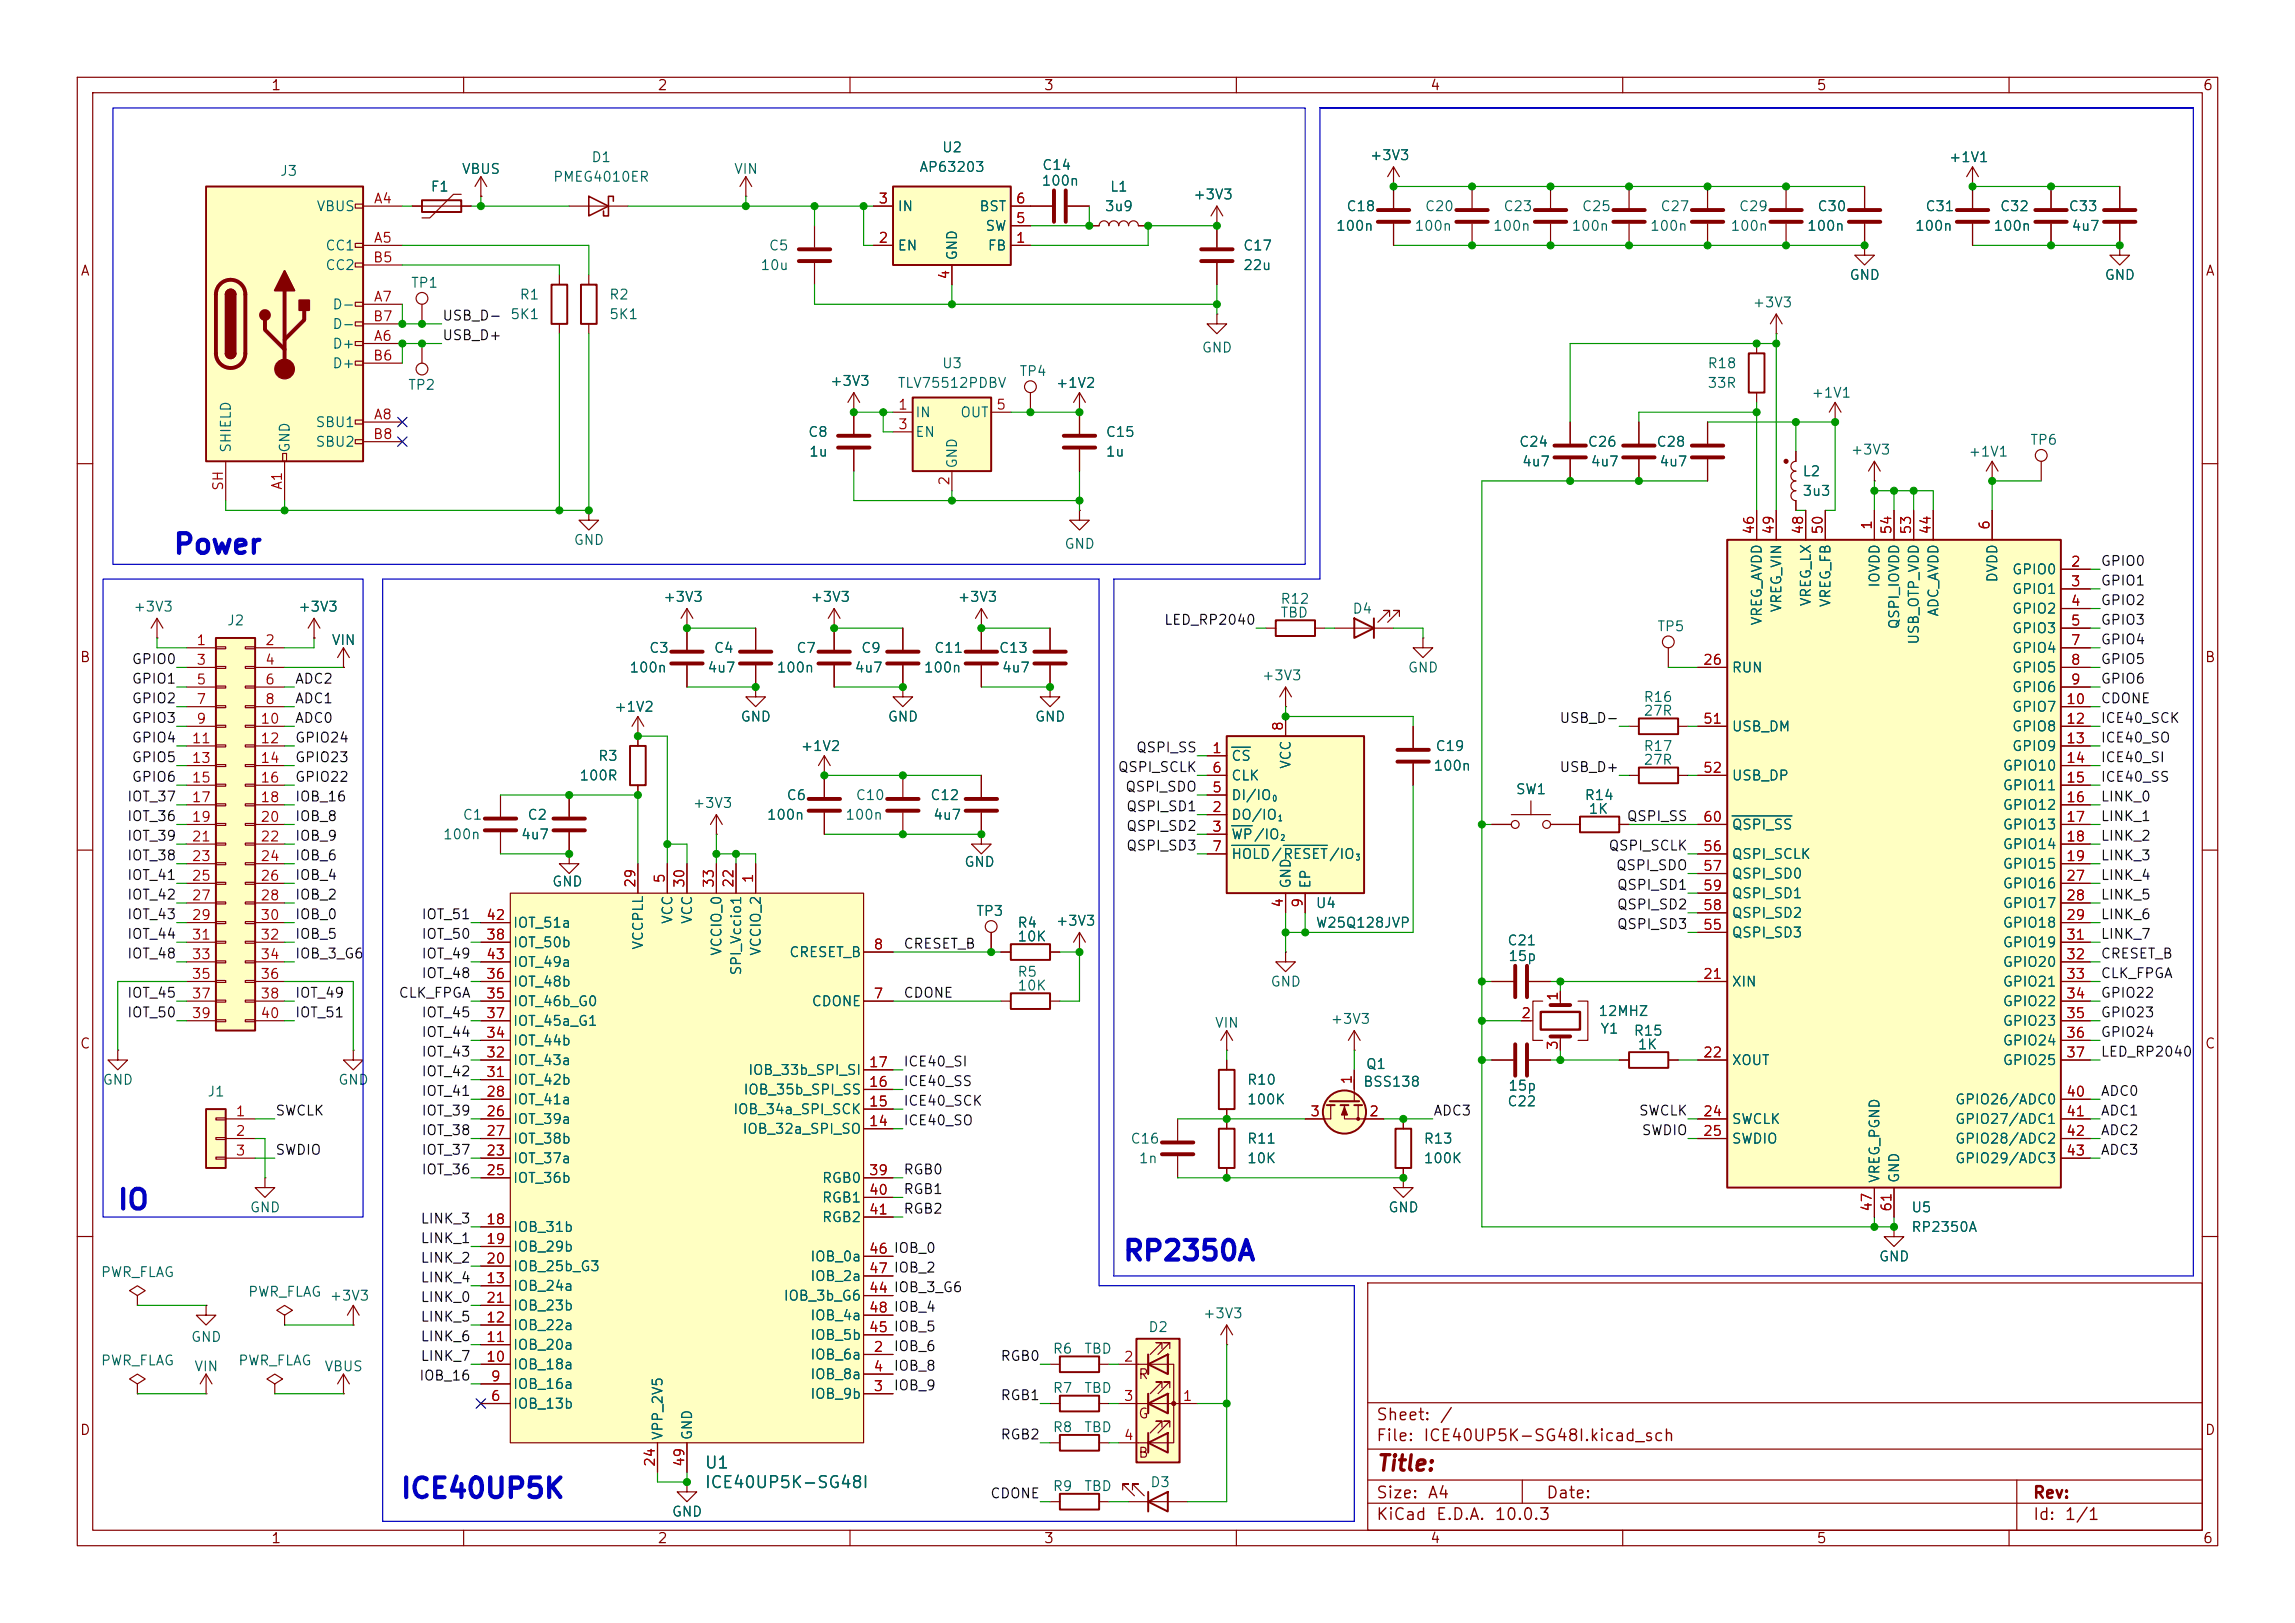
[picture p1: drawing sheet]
<svg xmlns="http://www.w3.org/2000/svg" width="297mm" height="210mm" viewBox="0 0 297 210" stroke-linecap="round" stroke-linejoin="round" font-family="sans-serif">
<defs><g id="words">
<g font-size="2.5" fill="#0000c2">
<text x="22.3" y="72.3">Power</text>
<text x="15.1" y="157.1">IO</text>
<text x="145.2" y="163.7">RP2350A</text>
<text x="51.7" y="194.5">ICE40UP5K</text>
</g>
<text font-size="2" fill="#840000" x="178" y="190.8">Title:</text>
<g font-size="1.5" fill="#840000">
<text x="178" y="184.2">Sheet:</text>
<text x="186.2" y="184.2">/</text>
<text x="178" y="186.9">File:</text>
<text x="184.1" y="186.9">ICE40UP5K-SG48I.kicad_sch</text>
<text x="178" y="197.1">KiCad</text>
<text x="178" y="194.3">Size:</text>
<text x="184.7" y="194.3">A4</text>
<text x="185.7" y="197.1">E.D.A.</text>
<text x="193.3" y="197.1">10.0.3</text>
<text x="200" y="194.3">Date:</text>
<text x="263" y="194.3">Rev:</text>
<text x="263" y="197.1">Id:</text>
<text x="267.1" y="197.1">1/1</text>
</g>
<g font-size="1.5" fill="#006464">
<text x="91.1" y="190.4">U1</text>
<text x="91.1" y="192.9">ICE40UP5K-SG48I</text>
</g>
<g font-size="1.3" fill="#840000">
<text x="35" y="12">1</text>
<text x="85" y="12">2</text>
<text x="135" y="12">3</text>
<text x="185" y="12">4</text>
<text x="235" y="12">5</text>
<text x="285" y="12">6</text>
<text x="10.3" y="36">A</text>
<text x="285.3" y="36">A</text>
<text x="10.3" y="86">B</text>
<text x="285.3" y="86">B</text>
<text x="10.3" y="136">C</text>
<text x="285.3" y="136">C</text>
<text x="147.2" y="178.8">R</text>
<text x="10.3" y="186">D</text>
<text x="147.2" y="183.9">G</text>
<text x="285.3" y="186">D</text>
<text x="147.2" y="188.9">B</text>
<text x="35" y="200">1</text>
<text x="85" y="200">2</text>
<text x="135" y="200">3</text>
<text x="185" y="200">4</text>
<text x="235" y="200">5</text>
<text x="285" y="200">6</text>
</g>
<g font-size="1.3" fill="#006464">
<text x="36.1" y="23.1">J3</text>
<text x="59.7" y="22.8">VBUS</text>
<text x="71.5" y="23.8">PMEG4010ER</text>
<text x="76.4" y="21.3">D1</text>
<text x="94.9" y="22.8">VIN</text>
<text x="118.9" y="22.6">AP63203</text>
<text x="121.8" y="20">U2</text>
<text x="134.8" y="22.3">C14</text>
<text x="177.2" y="21">+3V3</text>
<text x="252.1" y="21.3">+1V1</text>
<text x="40.9" y="27.6">VBUS</text>
<text x="55.6" y="25.1">F1</text>
<text x="116.1" y="27.6">IN</text>
<text x="126.7" y="27.6">BST</text>
<text x="134.7" y="24.3">100n</text>
<text x="142.9" y="27.6">3u9</text>
<text x="143.6" y="25.1">L1</text>
<text x="154.3" y="26.1">+3V3</text>
<text x="174.2" y="27.6">C18</text>
<text x="184.3" y="27.6">C20</text>
<text x="194.5" y="27.6">C23</text>
<text x="204.6" y="27.6">C25</text>
<text x="214.8" y="27.6">C27</text>
<text x="225" y="27.6">C29</text>
<text x="235.1" y="27.6">C30</text>
<text x="249.1" y="27.6">C31</text>
<text x="258.7" y="27.6">C32</text>
<text x="267.6" y="27.6">C33</text>
<text x="42" y="32.7">CC1</text>
<text x="42" y="35.3">CC2</text>
<text x="98.3" y="35.3">10u</text>
<text x="99.4" y="32.7">C5</text>
<text x="116.1" y="32.7">EN</text>
<text x="124.2" y="33.8" transform="rotate(-90 124.2 33.8)">GND</text>
<text x="127.4" y="30.2">SW</text>
<text x="127.7" y="32.7">FB</text>
<text x="160.8" y="32.7">C17</text>
<text x="160.8" y="35.3">22u</text>
<text x="172.8" y="30.2">100n</text>
<text x="183" y="30.2">100n</text>
<text x="193.1" y="30.2">100n</text>
<text x="203.3" y="30.2">100n</text>
<text x="213.4" y="30.2">100n</text>
<text x="223.9" y="30.2">100n</text>
<text x="233.8" y="30.2">100n</text>
<text x="247.7" y="30.2">100n</text>
<text x="257.9" y="30.2">100n</text>
<text x="268" y="30.2">4u7</text>
<text x="42.9" y="40.3">D-</text>
<text x="53.1" y="37.5">TP1</text>
<text x="65.9" y="41.6">5K1</text>
<text x="67.2" y="39.1">R1</text>
<text x="78.7" y="39.1">R2</text>
<text x="78.7" y="41.6">5K1</text>
<text x="226.7" y="40.1">+3V3</text>
<text x="239.3" y="36.5">GND</text>
<text x="272.3" y="36.5">GND</text>
<text x="42.9" y="45.4">D+</text>
<text x="42.9" y="48">D+</text>
<text x="42.9" y="42.9">D-</text>
<text x="121.8" y="48">U3</text>
<text x="155.4" y="45.9">GND</text>
<text x="220.9" y="48">R18</text>
<text x="52.7" y="50.8">TP2</text>
<text x="107.3" y="50.2">+3V3</text>
<text x="116.1" y="50.5">TLV75512PDBV</text>
<text x="131.8" y="49">TP4</text>
<text x="136.6" y="50.5">+1V2</text>
<text x="220.9" y="50.5">33R</text>
<text x="234.3" y="51.8">+1V1</text>
<text x="30.2" y="58.7" transform="rotate(-90 30.2 58.7)">SHIELD</text>
<text x="37.8" y="58.7" transform="rotate(-90 37.8 58.7)">GND</text>
<text x="40.8" y="55.6">SBU1</text>
<text x="40.8" y="58.1">SBU2</text>
<text x="104.5" y="56.9">C8</text>
<text x="104.6" y="59.4">1u</text>
<text x="118.4" y="54.3">IN</text>
<text x="118.4" y="56.9">EN</text>
<text x="124.2" y="54.3">OUT</text>
<text x="143" y="59.4">1u</text>
<text x="143" y="56.9">C15</text>
<text x="196.5" y="58.1">C24</text>
<text x="205.4" y="58.1">C26</text>
<text x="214.3" y="58.1">C28</text>
<text x="239.4" y="59.1">+3V3</text>
<text x="254.7" y="59.4">+1V1</text>
<text x="262.6" y="57.9">TP6</text>
<text x="124.2" y="60.7" transform="rotate(-90 124.2 60.7)">GND</text>
<text x="196.9" y="60.7">4u7</text>
<text x="205.8" y="60.7">4u7</text>
<text x="214.7" y="60.7">4u7</text>
<text x="233.2" y="61.9">L2</text>
<text x="233.2" y="64.5">3u3</text>
<text x="74.2" y="70.8">GND</text>
<text x="137.7" y="71.3">GND</text>
<text x="243.5" y="76.1" transform="rotate(-90 243.5 76.1)">IOVDD</text>
<text x="258.8" y="75.5" transform="rotate(-90 258.8 75.5)">DVDD</text>
<text x="260.3" y="74.6">GPIO0</text>
<text x="260.3" y="77.2">GPIO1</text>
<text x="17.2" y="79.5">+3V3</text>
<text x="29.3" y="81.2">J2</text>
<text x="38.5" y="79.5">+3V3</text>
<text x="42.8" y="83.8">VIN</text>
<text x="85.8" y="78.2">+3V3</text>
<text x="104.8" y="78.2">+3V3</text>
<text x="123.9" y="78.2">+3V3</text>
<text x="165.6" y="78.4">R12</text>
<text x="165.6" y="80.2">TBD</text>
<text x="174.9" y="79.7">D4</text>
<text x="214.4" y="82">TP5</text>
<text x="228.3" y="81" transform="rotate(-90 228.3 81)">VREG_AVDD</text>
<text x="230.8" y="79.3" transform="rotate(-90 230.8 79.3)">VREG_VIN</text>
<text x="234.7" y="78.5" transform="rotate(-90 234.7 78.5)">VREG_LX</text>
<text x="237.2" y="78.7" transform="rotate(-90 237.2 78.7)">VREG_FB</text>
<text x="246.1" y="81.5" transform="rotate(-90 246.1 81.5)">QSPI_IOVDD</text>
<text x="248.6" y="83.5" transform="rotate(-90 248.6 83.5)">USB_OTP_VDD</text>
<text x="251.2" y="79.9" transform="rotate(-90 251.2 79.9)">ADC_AVDD</text>
<text x="260.3" y="79.7">GPIO2</text>
<text x="260.3" y="82.3">GPIO3</text>
<text x="81.4" y="87.3">100n</text>
<text x="83.9" y="84.8">C3</text>
<text x="91.5" y="87.3">4u7</text>
<text x="92.3" y="84.8">C4</text>
<text x="100.4" y="87.3">100n</text>
<text x="103" y="84.8">C7</text>
<text x="110.5" y="87.3">4u7</text>
<text x="111.4" y="84.8">C9</text>
<text x="119.5" y="87.3">100n</text>
<text x="120.8" y="84.8">C11</text>
<text x="129.2" y="84.8">C13</text>
<text x="129.6" y="87.3">4u7</text>
<text x="163.2" y="88.3">+3V3</text>
<text x="182.1" y="87.3">GND</text>
<text x="224" y="87.3">RUN</text>
<text x="260.3" y="84.8">GPIO4</text>
<text x="260.3" y="87.3">GPIO5</text>
<text x="260.3" y="89.9">GPIO6</text>
<text x="79.4" y="92.4">+1V2</text>
<text x="95.8" y="93.7">GND</text>
<text x="114.8" y="93.7">GND</text>
<text x="133.9" y="93.7">GND</text>
<text x="212.6" y="91.1">R16</text>
<text x="212.6" y="92.9">27R</text>
<text x="224" y="95">USB_DM</text>
<text x="260.3" y="92.4">GPIO7</text>
<text x="260.3" y="95">GPIO8</text>
<text x="74.9" y="101.3">100R</text>
<text x="77.3" y="98.8">R3</text>
<text x="103.5" y="97.5">+1V2</text>
<text x="159.3" y="98.8">CS</text>
<text x="159.3" y="101.3">CLK</text>
<text x="167.3" y="99.6" transform="rotate(-90 167.3 99.6)">VCC</text>
<text x="185.4" y="100">100n</text>
<text x="185.7" y="97.5">C19</text>
<text x="212.6" y="97.5">R17</text>
<text x="212.6" y="99.3">27R</text>
<text x="224" y="101.3">USB_DP</text>
<text x="259.1" y="100">GPIO10</text>
<text x="260.3" y="97.5">GPIO9</text>
<text x="59.8" y="106.4">C1</text>
<text x="68.2" y="106.4">C2</text>
<text x="89.6" y="104.9">+3V3</text>
<text x="99.1" y="106.4">100n</text>
<text x="101.7" y="103.8">C6</text>
<text x="109.3" y="106.4">100n</text>
<text x="110.7" y="103.8">C10</text>
<text x="120.3" y="103.8">C12</text>
<text x="120.7" y="106.4">4u7</text>
<text x="159.3" y="106.4">DO/IO</text>
<text x="159.3" y="103.8">DI/IO</text>
<text x="196.1" y="103.1">SW1</text>
<text x="205" y="103.8">R14</text>
<text x="205.5" y="105.6">1K</text>
<text x="224" y="107.7">QSPI_SS</text>
<text x="259.1" y="102.6">GPIO11</text>
<text x="259.1" y="105.1">GPIO12</text>
<text x="259.1" y="107.7">GPIO13</text>
<text x="57.2" y="108.9">100n</text>
<text x="67.3" y="108.9">4u7</text>
<text x="124.7" y="112.5">GND</text>
<text x="159.3" y="108.9">WP/IO</text>
<text x="159.3" y="111.5">HOLD/RESET/IO</text>
<text x="224" y="111.5">QSPI_SCLK</text>
<text x="259.1" y="110.2">GPIO14</text>
<text x="259.1" y="112.7">GPIO15</text>
<text x="71.4" y="115">GND</text>
<text x="87.3" y="119.7" transform="rotate(-90 87.3 119.7)">VCC</text>
<text x="89.9" y="119.7" transform="rotate(-90 89.9 119.7)">VCC</text>
<text x="126.2" y="118.8">TP3</text>
<text x="167.3" y="115.1" transform="rotate(-90 167.3 115.1)">GND</text>
<text x="169.9" y="115.1" transform="rotate(-90 169.9 115.1)">EP</text>
<text x="170.2" y="117.8">U4</text>
<text x="224" y="114">QSPI_SD0</text>
<text x="224" y="119.1">QSPI_SD2</text>
<text x="224" y="116.5">QSPI_SD1</text>
<text x="259.1" y="115.3">GPIO16</text>
<text x="259.1" y="117.8">GPIO17</text>
<text x="66.3" y="122.9">IOT_50b</text>
<text x="66.3" y="120.4">IOT_51a</text>
<text x="66.3" y="125.4">IOT_49a</text>
<text x="83.5" y="123" transform="rotate(-90 83.5 123)">VCCPLL</text>
<text x="93.7" y="123.8" transform="rotate(-90 93.7 123.8)">VCCIO_0</text>
<text x="98.8" y="123.8" transform="rotate(-90 98.8 123.8)">VCCIO_2</text>
<text x="102.1" y="124.2">CRESET_B</text>
<text x="131.6" y="120.4">R4</text>
<text x="131.6" y="122.1">10K</text>
<text x="136.6" y="120.1">+3V3</text>
<text x="170.2" y="120.4">W25Q128JVP</text>
<text x="195" y="122.6">C21</text>
<text x="195.1" y="124.7">15p</text>
<text x="224" y="121.6">QSPI_SD3</text>
<text x="259.1" y="120.4">GPIO18</text>
<text x="259.1" y="122.9">GPIO19</text>
<text x="259.1" y="125.4">GPIO20</text>
<text x="66.3" y="130.5">IOT_46b_G0</text>
<text x="66.3" y="128">IOT_48b</text>
<text x="96.2" y="126.3" transform="rotate(-90 96.2 126.3)">SPI_Vccio1</text>
<text x="105" y="130.5">CDONE</text>
<text x="131.6" y="126.7">R5</text>
<text x="131.6" y="128.5">10K</text>
<text x="164.3" y="128">GND</text>
<text x="206.8" y="131.8">12MHZ</text>
<text x="224" y="128">XIN</text>
<text x="259.1" y="128">GPIO21</text>
<text x="259.1" y="130.5">GPIO22</text>
<text x="66.3" y="135.6">IOT_44b</text>
<text x="66.3" y="133.1">IOT_45a_G1</text>
<text x="157.1" y="133.3">VIN</text>
<text x="172.1" y="132.8">+3V3</text>
<text x="207" y="134.1">Y1</text>
<text x="211.3" y="134.3">R15</text>
<text x="211.8" y="136.1">1K</text>
<text x="259.1" y="133.1">GPIO23</text>
<text x="259.1" y="135.6">GPIO24</text>
<text x="13.2" y="140.7">GND</text>
<text x="26.7" y="142.2">J1</text>
<text x="43.7" y="140.7">GND</text>
<text x="66.3" y="143.2">IOT_41a</text>
<text x="66.3" y="140.7">IOT_42b</text>
<text x="66.3" y="138.1">IOT_43a</text>
<text x="96.1" y="141.9">IOB_35b_SPI_SS</text>
<text x="96.7" y="139.4">IOB_33b_SPI_SI</text>
<text x="161.3" y="143.2">100K</text>
<text x="161.3" y="140.7">R10</text>
<text x="176.3" y="140.9">BSS138</text>
<text x="176.7" y="138.6">Q1</text>
<text x="195" y="143.5">C22</text>
<text x="195.1" y="141.4">15p</text>
<text x="224" y="138.1">XOUT</text>
<text x="252.9" y="143.2">GPIO26/ADC0</text>
<text x="259.1" y="138.1">GPIO25</text>
<text x="66.3" y="145.8">IOT_39a</text>
<text x="66.3" y="148.3">IOT_38b</text>
<text x="94.8" y="144.5">IOB_34a_SPI_SCK</text>
<text x="96" y="147">IOB_32a_SPI_SO</text>
<text x="146.2" y="148.3">C16</text>
<text x="161.3" y="148.3">R11</text>
<text x="184.2" y="148.3">R13</text>
<text x="224" y="145.8">SWCLK</text>
<text x="224" y="148.3">SWDIO</text>
<text x="252.9" y="145.8">GPIO27/ADC1</text>
<text x="252.9" y="148.3">GPIO28/ADC2</text>
<text x="66.3" y="150.8">IOT_37a</text>
<text x="66.3" y="153.4">IOT_36b</text>
<text x="106.3" y="153.4">RGB0</text>
<text x="106.3" y="155.9">RGB1</text>
<text x="147.3" y="150.8">1n</text>
<text x="161.3" y="150.8">10K</text>
<text x="184.2" y="150.8">100K</text>
<text x="243.5" y="153.2" transform="rotate(-90 243.5 153.2)">VREG_PGND</text>
<text x="246.1" y="153.2" transform="rotate(-90 246.1 153.2)">GND</text>
<text x="252.9" y="150.8">GPIO29/ADC3</text>
<text x="32.3" y="157.2">GND</text>
<text x="66.3" y="159.7">IOB_31b</text>
<text x="106.3" y="158.5">RGB2</text>
<text x="179.6" y="157.2">GND</text>
<text x="247.3" y="157.2">U5</text>
<text x="247.3" y="159.7">RP2350A</text>
<text x="13" y="165.6">PWR_FLAG</text>
<text x="66.3" y="167.3">IOB_24a</text>
<text x="66.3" y="162.3">IOB_29b</text>
<text x="66.3" y="164.8">IOB_25b_G3</text>
<text x="104.8" y="163.5">IOB_0a</text>
<text x="104.8" y="166.1">IOB_2a</text>
<text x="243.1" y="163.5">GND</text>
<text x="24.6" y="173.9">GND</text>
<text x="32" y="168.1">PWR_FLAG</text>
<text x="42.6" y="168.6">+3V3</text>
<text x="66.3" y="172.4">IOB_22a</text>
<text x="66.3" y="169.9">IOB_23b</text>
<text x="101.3" y="168.6">IOB_3b_G6</text>
<text x="104.8" y="173.7">IOB_5b</text>
<text x="104.8" y="171.2">IOB_4a</text>
<text x="148.5" y="172.7">D2</text>
<text x="155.6" y="170.9">+3V3</text>
<text x="13" y="177">PWR_FLAG</text>
<text x="25.1" y="177.8">VIN</text>
<text x="30.7" y="177">PWR_FLAG</text>
<text x="41.9" y="177.8">VBUS</text>
<text x="66.3" y="177.5">IOB_18a</text>
<text x="66.3" y="175">IOB_20a</text>
<text x="104.8" y="176.2">IOB_6a</text>
<text x="104.8" y="178.8">IOB_8a</text>
<text x="136.2" y="175.5">R6</text>
<text x="140.2" y="175.5">TBD</text>
<text x="66.3" y="182.6">IOB_13b</text>
<text x="66.3" y="180">IOB_16a</text>
<text x="104.8" y="181.3">IOB_9b</text>
<text x="136.2" y="180.5">R7</text>
<text x="136.2" y="185.6">R8</text>
<text x="140.2" y="180.5">TBD</text>
<text x="140.2" y="185.6">TBD</text>
<text x="86.1" y="186.4" transform="rotate(-90 86.1 186.4)">VPP_2V5</text>
<text x="89.9" y="186.4" transform="rotate(-90 89.9 186.4)">GND</text>
<text x="86.9" y="196.6">GND</text>
<text x="136.2" y="193.2">R9</text>
<text x="140.2" y="193.2">TBD</text>
<text x="148.8" y="192.7">D3</text>
</g>
<g font-size="1.3" fill="#a90000">
<text x="48.3" y="26.6">A4</text>
<text x="113.6" y="26.6">3</text>
<text x="131.4" y="29.2">5</text>
<text x="131.4" y="26.6">6</text>
<text x="48.2" y="34.3">B5</text>
<text x="48.3" y="31.7">A5</text>
<text x="113.6" y="31.7">2</text>
<text x="131.4" y="31.7">1</text>
<text x="48.2" y="41.9">B7</text>
<text x="48.3" y="39.3">A7</text>
<text x="123.2" y="36.3" transform="rotate(-90 123.2 36.3)">4</text>
<text x="48.2" y="47">B6</text>
<text x="48.3" y="44.4">A6</text>
<text x="116.1" y="53.3">1</text>
<text x="128.8" y="53.3">5</text>
<text x="48.2" y="57.1">B8</text>
<text x="48.3" y="54.6">A8</text>
<text x="116.1" y="55.9">3</text>
<text x="29.2" y="63.6" transform="rotate(-90 29.2 63.6)">SH</text>
<text x="36.8" y="63.5" transform="rotate(-90 36.8 63.5)">A1</text>
<text x="123.2" y="62.9" transform="rotate(-90 123.2 62.9)">2</text>
<text x="227.3" y="69.3" transform="rotate(-90 227.3 69.3)">46</text>
<text x="229.8" y="69.3" transform="rotate(-90 229.8 69.3)">49</text>
<text x="233.7" y="69.3" transform="rotate(-90 233.7 69.3)">48</text>
<text x="236.2" y="69.3" transform="rotate(-90 236.2 69.3)">50</text>
<text x="242.5" y="68.7" transform="rotate(-90 242.5 68.7)">1</text>
<text x="245.1" y="69.3" transform="rotate(-90 245.1 69.3)">54</text>
<text x="247.6" y="69.3" transform="rotate(-90 247.6 69.3)">53</text>
<text x="250.2" y="69.3" transform="rotate(-90 250.2 69.3)">44</text>
<text x="257.8" y="68.7" transform="rotate(-90 257.8 68.7)">6</text>
<text x="267.9" y="73.6">2</text>
<text x="267.9" y="76.2">3</text>
<text x="25.3" y="83.8">1</text>
<text x="34.2" y="83.8">2</text>
<text x="267.9" y="78.7">4</text>
<text x="267.9" y="81.3">5</text>
<text x="267.9" y="83.8">7</text>
<text x="25.3" y="86.3">3</text>
<text x="25.3" y="88.9">5</text>
<text x="34.2" y="86.3">4</text>
<text x="34.2" y="88.9">6</text>
<text x="220.3" y="86.3">26</text>
<text x="267.9" y="86.3">8</text>
<text x="267.9" y="88.9">9</text>
<text x="25.3" y="91.4">7</text>
<text x="25.3" y="94">9</text>
<text x="33.6" y="94">10</text>
<text x="34.2" y="91.4">8</text>
<text x="166.3" y="94.7" transform="rotate(-90 166.3 94.7)">8</text>
<text x="220.3" y="94">51</text>
<text x="267.3" y="91.4">10</text>
<text x="267.3" y="94">12</text>
<text x="24.7" y="96.5">11</text>
<text x="24.7" y="99">13</text>
<text x="24.7" y="101.6">15</text>
<text x="33.6" y="96.5">12</text>
<text x="33.6" y="99">14</text>
<text x="33.6" y="101.6">16</text>
<text x="156.8" y="97.8">1</text>
<text x="156.8" y="100.3">6</text>
<text x="220.3" y="100.3">52</text>
<text x="267.3" y="96.5">13</text>
<text x="267.3" y="99">14</text>
<text x="267.3" y="101.6">15</text>
<text x="24.7" y="104.1">17</text>
<text x="24.7" y="106.7">19</text>
<text x="33.6" y="104.1">18</text>
<text x="33.6" y="106.7">20</text>
<text x="156.8" y="105.4">2</text>
<text x="156.8" y="107.9">3</text>
<text x="156.8" y="102.8">5</text>
<text x="220.3" y="106.7">60</text>
<text x="267.3" y="104.1">16</text>
<text x="267.3" y="106.7">17</text>
<text x="24.7" y="109.2">21</text>
<text x="24.7" y="111.7">23</text>
<text x="33.6" y="109.2">22</text>
<text x="33.6" y="111.7">24</text>
<text x="156.8" y="110.5">7</text>
<text x="220.3" y="110.5">56</text>
<text x="220.3" y="113">57</text>
<text x="267.3" y="109.2">18</text>
<text x="267.3" y="111.7">19</text>
<text x="24.7" y="114.3">25</text>
<text x="24.7" y="116.8">27</text>
<text x="24.7" y="119.4">29</text>
<text x="33.6" y="114.3">26</text>
<text x="33.6" y="116.8">28</text>
<text x="33.6" y="119.4">30</text>
<text x="62.8" y="119.4">42</text>
<text x="82.5" y="115" transform="rotate(-90 82.5 115)">29</text>
<text x="86.3" y="114.4" transform="rotate(-90 86.3 114.4)">5</text>
<text x="88.9" y="115" transform="rotate(-90 88.9 115)">30</text>
<text x="92.7" y="115" transform="rotate(-90 92.7 115)">33</text>
<text x="95.2" y="115" transform="rotate(-90 95.2 115)">22</text>
<text x="97.8" y="114.4" transform="rotate(-90 97.8 114.4)">1</text>
<text x="166.3" y="117.5" transform="rotate(-90 166.3 117.5)">4</text>
<text x="168.9" y="117.5" transform="rotate(-90 168.9 117.5)">9</text>
<text x="220.3" y="118.1">58</text>
<text x="220.3" y="115.5">59</text>
<text x="267.3" y="114.3">27</text>
<text x="267.3" y="116.8">28</text>
<text x="267.3" y="119.4">29</text>
<text x="24.7" y="121.9">31</text>
<text x="24.7" y="124.4">33</text>
<text x="33.6" y="121.9">32</text>
<text x="33.6" y="124.4">34</text>
<text x="62.8" y="121.9">38</text>
<text x="62.8" y="124.4">43</text>
<text x="113" y="123.2">8</text>
<text x="220.3" y="120.6">55</text>
<text x="267.3" y="121.9">31</text>
<text x="267.3" y="124.4">32</text>
<text x="24.7" y="127">35</text>
<text x="24.7" y="129.5">37</text>
<text x="33.6" y="127">36</text>
<text x="33.6" y="129.5">38</text>
<text x="62.8" y="129.5">35</text>
<text x="62.8" y="127">36</text>
<text x="113" y="129.5">7</text>
<text x="201.9" y="129.6" transform="rotate(-90 201.9 129.6)">1</text>
<text x="220.3" y="127">21</text>
<text x="267.3" y="127">33</text>
<text x="267.3" y="129.5">34</text>
<text x="24.7" y="132.1">39</text>
<text x="33.6" y="132.1">40</text>
<text x="62.8" y="137.1">32</text>
<text x="62.8" y="134.6">34</text>
<text x="62.8" y="132.1">37</text>
<text x="196.8" y="132.1">2</text>
<text x="201.9" y="136" transform="rotate(-90 201.9 136)">3</text>
<text x="220.3" y="137.1">22</text>
<text x="267.3" y="132.1">35</text>
<text x="267.3" y="134.6">36</text>
<text x="267.3" y="137.1">37</text>
<text x="62.8" y="142.2">28</text>
<text x="62.8" y="139.7">31</text>
<text x="112.4" y="143.5">15</text>
<text x="112.4" y="140.9">16</text>
<text x="112.4" y="138.4">17</text>
<text x="175.2" y="140.4" transform="rotate(-90 175.2 140.4)">1</text>
<text x="267.3" y="142.2">40</text>
<text x="30.4" y="144.8">1</text>
<text x="30.4" y="147.3">2</text>
<text x="30.4" y="149.8">3</text>
<text x="62.8" y="149.8">23</text>
<text x="62.8" y="144.8">26</text>
<text x="62.8" y="147.3">27</text>
<text x="112.4" y="146">14</text>
<text x="169.5" y="144.8">3</text>
<text x="177.1" y="144.8">2</text>
<text x="220.3" y="144.8">24</text>
<text x="220.3" y="147.3">25</text>
<text x="267.3" y="144.8">41</text>
<text x="267.3" y="147.3">42</text>
<text x="267.3" y="149.8">43</text>
<text x="62.8" y="152.4">25</text>
<text x="112.4" y="152.4">39</text>
<text x="112.4" y="154.9">40</text>
<text x="62.8" y="158.7">18</text>
<text x="62.8" y="161.3">19</text>
<text x="112.4" y="157.5">41</text>
<text x="242.5" y="156.9" transform="rotate(-90 242.5 156.9)">47</text>
<text x="245.1" y="156.9" transform="rotate(-90 245.1 156.9)">61</text>
<text x="62.8" y="166.3">13</text>
<text x="62.8" y="163.8">20</text>
<text x="112.4" y="167.6">44 IOB_3_G6</text>
<text x="112.4" y="162.5">46 IOB_0</text>
<text x="112.4" y="165.1">47 IOB_2</text>
<text x="112.4" y="167.6">44</text>
<text x="112.4" y="162.5">46</text>
<text x="112.4" y="165.1">47</text>
<text x="62.8" y="174">11</text>
<text x="62.8" y="171.4">12</text>
<text x="62.8" y="168.9">21</text>
<text x="112.4" y="172.7">45 IOB_5</text>
<text x="112.4" y="170.2">48 IOB_4</text>
<text x="112.4" y="172.7">45</text>
<text x="112.4" y="170.2">48</text>
<text x="62.8" y="176.5">10</text>
<text x="63.4" y="179">9</text>
<text x="113" y="175.2">2</text>
<text x="113" y="177.8">4</text>
<text x="145.3" y="176.5">2</text>
<text x="63.4" y="181.6">6</text>
<text x="113" y="180.3">3</text>
<text x="145.3" y="181.6">3</text>
<text x="153" y="181.6">1</text>
<text x="85.1" y="189.9" transform="rotate(-90 85.1 189.9)">24</text>
<text x="88.9" y="189.9" transform="rotate(-90 88.9 189.9)">49</text>
<text x="145.3" y="186.7">4</text>
</g>
<g font-size="1.3" fill="#0f0f0f">
<text x="57.1" y="41.8">USB_D-</text>
<text x="57.1" y="44.3">USB_D+</text>
<text x="271.8" y="73.5">GPIO0</text>
<text x="271.8" y="76.1">GPIO1</text>
<text x="150.6" y="81.2">LED_RP2040</text>
<text x="271.8" y="81.2">GPIO3</text>
<text x="271.8" y="78.6">GPIO2</text>
<text x="271.8" y="83.7">GPIO4</text>
<text x="17" y="86.2">GPIO0</text>
<text x="17" y="88.8">GPIO1</text>
<text x="38.1" y="88.8">ADC2</text>
<text x="271.8" y="86.2">GPIO5</text>
<text x="271.8" y="88.8">GPIO6</text>
<text x="17" y="93.9">GPIO3</text>
<text x="17" y="91.3">GPIO2</text>
<text x="38.1" y="91.3">ADC1</text>
<text x="38.1" y="93.9">ADC0</text>
<text x="201.7" y="93.9">USB_D-</text>
<text x="271.8" y="93.9">ICE40_SCK</text>
<text x="271.8" y="91.3">CDONE</text>
<text x="17" y="98.9">GPIO5</text>
<text x="17" y="96.4">GPIO4</text>
<text x="17" y="101.5">GPIO6</text>
<text x="38.1" y="96.4">GPIO24</text>
<text x="38.1" y="98.9">GPIO23</text>
<text x="38.1" y="101.5">GPIO22</text>
<text x="144.6" y="100.2">QSPI_SCLK</text>
<text x="146.9" y="97.7">QSPI_SS</text>
<text x="201.7" y="100.2">USB_D+</text>
<text x="271.8" y="96.4">ICE40_SO</text>
<text x="271.8" y="101.5">ICE40_SS</text>
<text x="271.8" y="98.9">ICE40_SI</text>
<text x="16.4" y="104">IOT_37</text>
<text x="16.4" y="106.6">IOT_36</text>
<text x="38.1" y="106.6">IOB_8</text>
<text x="38.1" y="104">IOB_16</text>
<text x="145.5" y="102.7">QSPI_SDO</text>
<text x="145.7" y="107.8">QSPI_SD2</text>
<text x="145.7" y="105.3">QSPI_SD1</text>
<text x="210.4" y="106.6">QSPI_SS</text>
<text x="271.8" y="106.6">LINK_1</text>
<text x="271.8" y="104">LINK_0</text>
<text x="16.4" y="111.6">IOT_38</text>
<text x="16.4" y="109.1">IOT_39</text>
<text x="38.1" y="109.1">IOB_9</text>
<text x="38.1" y="111.6">IOB_6</text>
<text x="145.7" y="110.4">QSPI_SD3</text>
<text x="208.1" y="110.4">QSPI_SCLK</text>
<text x="209" y="112.9">QSPI_SDO</text>
<text x="271.8" y="109.1">LINK_2</text>
<text x="271.8" y="111.6">LINK_3</text>
<text x="16.4" y="119.3">IOT_43</text>
<text x="16.4" y="116.7">IOT_42</text>
<text x="16.4" y="114.2">IOT_41</text>
<text x="38.1" y="119.3">IOB_0</text>
<text x="38.1" y="116.7">IOB_2</text>
<text x="38.1" y="114.2">IOB_4</text>
<text x="54.5" y="119.3">IOT_51</text>
<text x="209.2" y="115.4">QSPI_SD1</text>
<text x="209.2" y="118">QSPI_SD2</text>
<text x="271.8" y="114.2">LINK_4</text>
<text x="271.8" y="116.7">LINK_5</text>
<text x="271.8" y="119.3">LINK_6</text>
<text x="16.4" y="121.8">IOT_44</text>
<text x="16.4" y="124.3">IOT_48</text>
<text x="38.1" y="121.8">IOB_5</text>
<text x="38.1" y="124.3">IOB_3_G6</text>
<text x="54.5" y="121.8">IOT_50</text>
<text x="54.5" y="124.3">IOT_49</text>
<text x="116.8" y="123.1">CRESET_B</text>
<text x="209.2" y="120.5">QSPI_SD3</text>
<text x="271.8" y="121.8">LINK_7</text>
<text x="271.8" y="124.3">CRESET_B</text>
<text x="16.4" y="132">IOT_50</text>
<text x="16.4" y="129.4">IOT_45</text>
<text x="38.1" y="129.4">IOT_49</text>
<text x="38.1" y="132">IOT_51</text>
<text x="51.5" y="129.4">CLK_FPGA</text>
<text x="54.5" y="126.9">IOT_48</text>
<text x="54.5" y="132">IOT_45</text>
<text x="116.8" y="129.4">CDONE</text>
<text x="271.8" y="129.4">GPIO22</text>
<text x="271.8" y="132">GPIO23</text>
<text x="271.8" y="126.9">CLK_FPGA</text>
<text x="54.5" y="137">IOT_43</text>
<text x="54.5" y="134.5">IOT_44</text>
<text x="271.8" y="137">LED_RP2040</text>
<text x="271.8" y="134.5">GPIO24</text>
<text x="54.5" y="139.6">IOT_42</text>
<text x="54.5" y="142.1">IOT_41</text>
<text x="116.8" y="140.8">ICE40_SS</text>
<text x="116.8" y="138.3">ICE40_SI</text>
<text x="116.8" y="143.4">ICE40_SCK</text>
<text x="271.8" y="142.1">ADC0</text>
<text x="35.6" y="149.7">SWDIO</text>
<text x="35.6" y="144.7">SWCLK</text>
<text x="54.5" y="144.7">IOT_39</text>
<text x="54.5" y="147.2">IOT_38</text>
<text x="54.5" y="149.7">IOT_37</text>
<text x="116.8" y="145.9">ICE40_SO</text>
<text x="185.4" y="144.7">ADC3</text>
<text x="212" y="144.7">SWCLK</text>
<text x="212.4" y="147.2">SWDIO</text>
<text x="271.8" y="149.7">ADC3</text>
<text x="271.8" y="144.7">ADC1</text>
<text x="271.8" y="147.2">ADC2</text>
<text x="54.5" y="152.3">IOT_36</text>
<text x="116.8" y="154.8">RGB1</text>
<text x="116.8" y="152.3">RGB0</text>
<text x="54.3" y="161.2">LINK_1</text>
<text x="54.3" y="158.6">LINK_3</text>
<text x="116.8" y="157.4">RGB2</text>
<text x="54.3" y="166.2">LINK_4</text>
<text x="54.3" y="163.7">LINK_2</text>
<text x="54.3" y="173.9">LINK_6</text>
<text x="54.3" y="168.8">LINK_0</text>
<text x="54.3" y="171.3">LINK_5</text>
<text x="54.2" y="178.9">IOB_16</text>
<text x="54.3" y="176.4">LINK_7</text>
<text x="115.6" y="177.7">IOB_8</text>
<text x="115.6" y="175.1">IOB_6</text>
<text x="129.4" y="176.4">RGB0</text>
<text x="115.6" y="180.2">IOB_9</text>
<text x="129.4" y="181.5">RGB1</text>
<text x="129.4" y="186.6">RGB2</text>
<text x="128.1" y="194.2">CDONE</text>
</g>
<g font-size=".8" fill="#006464">
<text x="164.6" y="103.9">0</text>
<text x="165.3" y="106.4">1</text>
<text x="165.7" y="109">2</text>
<text x="175.4" y="111.5">3</text>
</g>
</g></defs>
<g fill="none" stroke="#840000" stroke-width=".15">
<path d="M10 10h277v190h-277zM12 12h273v186h-273zM60 10v2M110 10v2M160 10v2M210 10v2M260 10v2M212.1 54.6v2.8M212.1 59.4v2.8M237.5 54.6h.1M237.5 52.1l-.8 1.2M237.5 52.1l.8 1.2"/>
<path d="M237.5 52.1v2.5M10 60h2M179.8 79.8v-.8h-.7h.7l-1.5 1.5M181.1 79.8v-.8h-.8h.8l-1.5 1.5M285 60h2M172.7 81.3h7.6M182.9 94v2.8M182.9 98.8v2.8M184.1 82.6v1.2h1.3l-1.3 1.3-1.2-1.3h1.2M184.1 82.6h.1M210.8 94h1.3M217.2 94h1.2"/>
<path d="M10 110h2M203.2 106.7h1.3M209.5 106.7h1.3M210.8 100.3h1.3M217.2 100.3h1.2M285 110h2M34.3 152.4v1.3h1.3l-1.3 1.2-1.3-1.2h1.3M34.3 152.4h.1M10 160h2M17.8 179.1l1-.7-1-.6-1 .6 1 .7v1.2M44.4 177.8l-.7 1.3M44.4 177.8l.8 1.3"/>
<path d="M44.4 177.8v2.5M177 166h108v32h-108zM285 160h2M17.8 180.3h.1M44.4 180.3h.1M60 198v2M110 198v2M160 198v2M177 194.5h108M177 191.5h108M177 187.5h108M177 181.5h108"/>
<path d="M197 191.5v3M210 198v2M260 198v2M261 191.5v6.5"/>
</g>
<path d="M175.3 80l2.5 1.3-2.5 1.3zM177.8 80v2.6M212.1 93h5.1v2h-5.1zM212.1 99.3h5.1v2h-5.1zM204.5 105.7h5v2h-5z" fill="none" stroke="#840000" stroke-width=".25"/>
<path d="M210.1 57.7h4M210.1 59.2h4M180.8 97h4.1M180.8 98.6h4.1" fill="none" stroke="#840000" stroke-width=".51"/>
<path d="M223.5 69.9h43.2v83.8h-43.2z" fill="#ffffc2"/>
<path d="M223.5 69.9h43.2v83.8h-43.2zM81.5 96.5h2.1v5.1h-2.1zM210.8 136.1h5.1v2.1h-5.1zM180.6 146.1h2v5h-2z" fill="none" stroke="#840000" stroke-width=".25"/>
<g fill="none" stroke="#840000" stroke-width=".15">
<path d="M180.3 24.1h.1M180.3 21.6v5.3M180.3 29v2.8M180.3 21.6l-.7 1.3M180.3 21.6l.8 1.3M190.5 24.1v2.8M190.5 29v2.8M200.7 24.1v2.8M200.7 29v2.8M210.8 24.1v2.8M210.8 29v2.8M221 24.1v2.8"/>
<path d="M221 29v2.8M231.1 24.1v2.8M231.1 29v2.8M241.3 31.8v1.2h1.3l-1.3 1.3-1.3-1.3h1.3M241.3 31.8h.1M255.3 24.1h.1M255.3 21.6l-.8 1.3M255.3 21.6l.7 1.3M255.3 21.6v2.5M265.4 24.1v2.8M265.4 29v2.8M274.3 31.8v1.2h1.3l-1.3 1.3-1.3-1.3h1.3"/>
<path d="M274.3 31.8h.1M274.3 24.1v2.8M274.3 29v2.8M203.2 54.6v2.8M203.2 59.4v2.8M229.9 43.2h.1M229.9 40.6v2.6M229.9 40.6l-.8 1.3M229.9 40.6l.7 1.3M227.3 66v3.9M229.9 66v3.9M233.7 66v3.9"/>
<path d="M236.2 66v3.9M242.6 66v3.9M245.1 66v3.9M247.6 66v3.9M250.2 66v3.9M257.8 66v3.9M266.7 73.7h3.8M266.7 76.2h3.8M266.7 78.7h3.8M82.5 95.3h.1M82.5 92.7v3.8M82.5 92.7l-.7 1.3"/>
<path d="M82.5 92.7l.8 1.3M219.7 86.4h3.8M219.7 94h3.8M266.7 81.3h3.8M266.7 83.8h3.8M266.7 86.4h3.8M266.7 88.9h3.8M266.7 91.4h3.8M266.7 94h3.8M266.7 96.5h3.8M266.7 99.1h3.8M82.5 101.6v1.3"/>
<path d="M193 106.7h2.6M195.6 105.4h5.1M198.1 103.6v1.8M200.7 106.7h2.5M219.7 106.7h3.8M219.7 100.3h3.8M219.7 110.5h3.8M219.7 113h3.8M219.7 118.1h3.8M219.7 115.6h3.8M266.7 101.6h3.8M266.7 104.1h3.8"/>
<path d="M266.7 106.7h3.8M266.7 109.2h3.8M266.7 111.8h3.8M266.7 114.3h3.8M266.7 116.8h3.8M266.7 119.4h3.8M15.2 135.9v1.3h1.3l-1.3 1.2-1.2-1.2h1.2M15.2 135.9h.1M193 127h2.8M193 137.2h2.8M196.8 132.1h1.6M197.9 127h2.8"/>
<path d="M197.9 137.2h2.8M199.6 129.5h-1.2v5.1h1.2M201.9 128.3v1.7M201.9 134.1v1.8M204.2 129.5h1.3v5.1h-1.3M209.5 137.2h1.3M215.9 137.2h1.3M219.7 127h3.8M219.7 137.2h3.8M219.7 120.7h3.8M266.7 127h3.8M266.7 137.2h3.8"/>
<path d="M266.7 121.9h3.8M266.7 124.5h3.8M266.7 129.5h3.8M266.7 132.1h3.8M266.7 134.6h3.8M181.6 152.4v1.3h1.3l-1.3 1.2-1.3-1.2h1.3M181.6 152.4h.1M181.6 144.8v1.3M181.6 151.1v1.3M219.7 144.8h3.8M219.7 147.3h3.8M242.6 153.7v3.8"/>
<path d="M245.1 158.8v1.2h1.3l-1.3 1.3-1.3-1.3h1.3M245.1 158.8h.1M245.1 153.7v3.8M266.7 144.8h3.8M266.7 147.3h3.8M266.7 142.2h3.8M266.7 149.9h3.8M35.6 179.1l1-.7-1-.6-1.1 .6 1.1 .7v1.2M45.7 171.5h.1M45.7 168.9l-.7 1.3M45.7 168.9l.8 1.3M45.7 168.9v2.6"/>
<path d="M35.6 180.3h.1"/>
<circle cx="196.1" cy="106.7" r=".51"/>
<circle cx="200.2" cy="106.7" r=".51"/>
</g>
<path d="M224.2 105.6h7.7" fill="none" stroke="#006464" stroke-width=".15"/>
<g fill="none" stroke="#840000" stroke-width=".51">
<path d="M178.3 27.2h4.1M178.3 28.7h4.1M188.5 27.2h4M188.5 28.7h4M198.6 27.2h4.1M198.6 28.7h4.1M208.8 27.2h4.1M208.8 28.7h4.1M218.9 27.2h4.1M218.9 28.7h4.1M229.1 27.2h4.1M229.1 28.7h4.1"/>
<path d="M263.4 27.2h4.1M263.4 28.7h4.1M272.3 27.2h4.1M272.3 28.7h4.1M201.2 57.7h4M201.2 59.2h4M196.1 125v4M196.1 135.1v4.1M197.6 125v4M197.6 135.1v4.1M200.7 130h2.5M200.7 134.1h2.5"/>
</g>
<path d="M199.4 130.9h5.1v2.3h-5.1z" fill="none" stroke="#840000" stroke-width=".3"/>
<path d="M26.7 143.5h2.5v7.6h-2.5z" fill="#ffffc2"/>
<path d="M226.3 45.7h2v5.1h-2zM26.7 143.5h2.5v7.6h-2.5z" fill="none" stroke="#840000" stroke-width=".25"/>
<g fill="none" stroke="#840000" stroke-width=".15">
<path d="M105.4 29.2v2.8M105.4 34v2.8M241.3 24.1v2.8M241.3 29v2.8M255.3 24.1v2.8M255.3 29v2.8M221 54.6v2.8M221 59.4v2.8M227.3 44.5v1.2M227.3 50.8v1.3M232.4 58.4v1.3a.64 .64 0 0 0-.6 .6 .64 .64 0 0 0 .6 .7M257.8 59.7l-.8 1.3"/>
<path d="M257.8 59.7l.8 1.3M257.8 59.7v2.5M232.4 61a.64 .64 0 0 0-.6 .6 .64 .64 0 0 0 .6 .6M232.4 62.2a.64 .64 0 0 0-.6 .7 .64 .64 0 0 0 .6 .6 .64 .64 0 0 0-.6 .6 .64 .64 0 0 0 .6 .7v1.2M257.8 62.2h.1M215.9 83.8v2.6M64.8 102.9v2.8M64.8 107.7v2.8M73.7 102.9v2.8M73.7 107.7v2.8M45.7 135.9v1.3h-1.3l1.3 1.2 1.3-1.2h-1.3M45.7 135.9h.1"/>
<path d="M175.3 135.9h.1M175.3 133.4l-.8 1.2M175.3 133.4l.7 1.2M175.3 133.4v2.5M27.9 144.7h1.3v.2h-1.3zM27.9 147.2h1.3v.2h-1.3zM27.9 149.7h1.3v.3h-1.3zM29.2 144.8h3.8M29.2 147.3h3.8M29.2 149.9h3.8M17.8 167.6l1-.6-1-.6-1 .6 1 .6v1.3M17.8 168.9h.1"/>
<path d="M26.7 168.9v1.3h1.2l-1.2 1.3-1.3-1.3h1.3M26.7 168.9h.1M26.7 177.8l-.8 1.3M26.7 177.8l.7 1.3M26.7 177.8v2.5M26.7 180.3h.1"/>
<circle cx="215.9" cy="83.1" r=".76"/>
</g>
<path d="M103.4 32.3h4M103.4 33.8h4M239.3 27.2h4M239.3 28.7h4M253.2 27.2h4.1M253.2 28.7h4.1M218.9 57.7h4.1M218.9 59.2h4.1M62.7 105.9h4.1M62.7 107.4h4.1M71.6 105.9h4.1M71.6 107.4h4.1" fill="none" stroke="#840000" stroke-width=".51"/>
<circle cx="231.1" cy="59.7" r=".25" fill="#840000" stroke="#840000" stroke-width=".15"/>
<path d="M27.9 82.6h5.1v50.8h-5.1z" fill="#ffffc2"/>
<path d="M54.6 25.9h5.1v1.5h-5.1zM71.4 36.8h2v5.1h-2zM75.2 36.8h2v5.1h-2zM27.9 82.6h5.1v50.8h-5.1z" fill="none" stroke="#840000" stroke-width=".25"/>
<g fill="none" stroke="#840000" stroke-width=".15">
<path d="M53.3 26.7h7.7M54.6 39.4v2.5M59.7 25.1h-1l-3.1 3.1h-1M62.2 25.4h.1M62.2 22.9l-.7 1.2M62.2 22.9l.8 1.2M62.2 22.9v2.5M72.4 35.6v1.2M73.7 26.7h7.6M76.2 35.6v1.2M96.5 25.4h.1M96.5 22.9l-.7 1.2"/>
<path d="M96.5 22.9l.8 1.2M96.5 22.9v2.5M54.6 44.5v2.5M72.4 41.9v1.3M76.2 41.9v1.3M242.6 59.7l-.8 1.3M242.6 59.7l.7 1.3M242.6 59.7v2.5M264.2 59.7v2.5M76.2 66v1.3h1.3l-1.3 1.3-1.3-1.3h1.3M76.2 66h.1M88.9 78.7l-.8 1.3"/>
<path d="M88.9 78.7l.8 1.3M88.9 78.7v5.4M107.9 78.7l-.7 1.3M107.9 78.7l.8 1.3M107.9 78.7v2.6M242.6 62.2h.1M20.3 82.6h.1M20.3 80l-.7 1.3M20.3 80l.8 1.3M20.3 80v2.6M24.1 83.8h3.8M24.1 86.4h3.8"/>
<path d="M24.1 88.9h3.8M24.1 91.4h3.8M24.1 94h3.8M24.1 96.5h3.8M24.1 99.1h3.8M27.9 83.7h1.3v.2h-1.3zM27.9 86.2h1.3v.3h-1.3zM27.9 88.8h1.3v.2h-1.3zM27.9 91.3h1.3v.3h-1.3zM27.9 93.9h1.3v.2h-1.3zM27.9 96.4h1.3v.2h-1.3zM27.9 98.9h1.3v.3h-1.3z"/>
<path d="M31.7 83.7h1.3v.2h-1.3zM31.7 86.2h1.3v.3h-1.3zM31.7 88.8h1.3v.2h-1.3zM31.7 91.3h1.3v.3h-1.3zM31.7 93.9h1.3v.2h-1.3zM31.7 96.4h1.3v.2h-1.3zM31.7 98.9h1.3v.3h-1.3zM33 83.8h3.8M33 86.4h3.8M33 88.9h3.8M33 91.4h3.8M33 94h3.8"/>
<path d="M33 96.5h3.8M33 99.1h3.8M40.6 82.6h.1M40.6 80l.8 1.3M40.6 80l-.7 1.3M40.6 80v2.6M44.4 86.4h.1M44.4 83.8l-.7 1.3M44.4 83.8l.8 1.3M44.4 83.8v2.6M88.9 81.3h.1M88.9 86.1v2.8"/>
<path d="M97.8 88.9v1.3h1.3l-1.3 1.2-1.3-1.2h1.3M97.8 88.9h.1M107.9 81.3h.1M24.1 101.6h3.8M24.1 104.1h3.8M24.1 106.7h3.8M24.1 109.2h3.8M24.1 111.8h3.8M24.1 114.3h3.8M24.1 116.8h3.8M24.1 119.4h3.8M27.9 101.5h1.3v.2h-1.3z"/>
<path d="M27.9 104h1.3v.3h-1.3zM27.9 106.6h1.3v.2h-1.3zM27.9 109.1h1.3v.2h-1.3zM27.9 111.6h1.3v.3h-1.3zM27.9 114.2h1.3v.2h-1.3zM27.9 116.7h1.3v.3h-1.3zM27.9 119.3h1.3v.2h-1.3zM31.7 101.5h1.3v.2h-1.3zM31.7 104h1.3v.3h-1.3zM31.7 106.6h1.3v.2h-1.3zM31.7 109.1h1.3v.2h-1.3zM31.7 111.6h1.3v.3h-1.3z"/>
<path d="M31.7 114.2h1.3v.2h-1.3zM31.7 116.7h1.3v.3h-1.3zM31.7 119.3h1.3v.2h-1.3zM33 101.6h3.8M33 104.1h3.8M33 106.7h3.8M33 109.2h3.8M33 111.8h3.8M33 114.3h3.8M33 116.8h3.8M33 119.4h3.8M73.7 110.5v1.3h1.2l-1.2 1.2-1.3-1.2h1.3"/>
<path d="M73.7 110.5h.1M92.7 108h.1M92.7 105.4l-.8 1.3M92.7 105.4l.8 1.3M92.7 105.4v2.6M24.1 121.9h3.8M24.1 124.5h3.8M24.1 127h3.8M24.1 129.5h3.8M24.1 132.1h3.8M27.9 121.8h1.3v.2h-1.3zM27.9 124.3h1.3v.3h-1.3z"/>
<path d="M27.9 126.9h1.3v.2h-1.3zM27.9 129.4h1.3v.3h-1.3zM27.9 132h1.3v.2h-1.3zM31.7 121.8h1.3v.2h-1.3zM31.7 124.3h1.3v.3h-1.3zM31.7 126.9h1.3v.2h-1.3zM31.7 129.4h1.3v.3h-1.3zM31.7 132h1.3v.2h-1.3zM33 121.9h3.8M33 124.5h3.8M33 127h3.8M33 129.5h3.8"/>
<path d="M33 132.1h3.8M36.8 170.2l1-.7-1-.6-1 .6 1 .7v1.3M36.8 171.5h.1"/>
<circle cx="54.6" cy="38.6" r=".76"/>
<circle cx="54.6" cy="47.8" r=".76"/>
<circle cx="264.2" cy="58.9" r=".76"/>
</g>
<path d="M86.9 84.3h4M86.9 85.9h4" fill="none" stroke="#840000" stroke-width=".51"/>
<path d="M76.2 25.4l2.5 1.3-2.5 1.2zM79.4 26v-.6h-.7v2.5h-.6v-.6" fill="none" stroke="#840000" stroke-width=".2"/>
<path d="M66 115.6h45.8v71.1h-45.8z" fill="#ffffc2"/>
<g fill="none" stroke="#840000" stroke-width=".15">
<path d="M97.8 81.3v2.8M97.8 86.1v2.8M106.7 97.8l-.8 1.3M106.7 97.8l.7 1.3M106.7 97.8v5.3M107.9 81.3v2.8M107.9 86.1v2.8M116.8 88.9v1.3h1.3l-1.3 1.2-1.2-1.2h1.2M116.8 88.9h.1M116.8 81.3v2.8M116.8 86.1v2.8M62.2 119.4h3.8"/>
<path d="M66 115.6h45.8v71.1h-45.8zM82.5 111.8v3.8M86.4 111.8v3.8M88.9 111.8v3.8M92.7 111.8v3.8M95.2 111.8v3.8M97.8 111.8v3.8M106.7 100.3h.1M106.7 105.2v2.8M116.8 100.3v2.8M116.8 105.2v2.8M62.2 129.5h3.8"/>
<path d="M62.2 139.7h3.8M62.2 137.2h3.8M62.2 134.6h3.8M62.2 127h3.8M62.2 132.1h3.8M62.2 121.9h3.8M62.2 124.5h3.8M111.8 129.5h3.8M111.8 138.4h3.8M111.8 123.2h3.8M62.2 158.8h3.8M62.2 149.9h3.8"/>
<path d="M62.2 152.4h3.8M62.2 144.8h3.8M62.2 147.3h3.8M62.2 142.2h3.8M111.8 146.1h3.8M111.8 143.5h3.8M111.8 141h3.8M111.8 152.4h3.8M111.8 154.9h3.8M111.8 157.5h3.8M62.2 179.1h3.8M62.2 176.5h3.8"/>
<path d="M62.2 174h3.8M62.2 171.5h3.8M62.2 166.4h3.8M62.2 161.3h3.8M62.2 163.8h3.8M62.2 168.9h3.8M111.8 175.3h3.8M111.8 177.8h3.8M111.8 167.6h3.8M111.8 172.7h3.8M111.8 162.6h3.8M111.8 165.1h3.8"/>
<path d="M111.8 170.2h3.8M62.2 181.6h3.8M85.1 186.7v3.8M88.9 186.7v3.8M111.8 180.3h3.8"/>
</g>
<path d="M95.8 84.3h4M95.8 85.9h4M105.9 84.3h4.1M105.9 85.9h4.1M114.8 84.3h4.1M114.8 85.9h4.1M104.6 103.4h4.1M104.6 104.9h4.1M114.8 103.4h4.1M114.8 104.9h4.1" fill="none" stroke="#840000" stroke-width=".51"/>
<path d="M26.7 24.1h20.3v35.6h-20.3z" fill="#ffffc2"/>
<g fill="none" stroke="#840000" stroke-width=".15">
<path d="M46 26.4h1v.5h-1zM46 31.5h1v.5h-1zM46 34h1v.5h-1zM46 39.1h1v.5h-1zM47 26.7h5.1M47 31.8h5.1M47 39.4h5.1M47 34.3h5.1M29.2 59.7v5.1M36.6 58.7h.5v1h-.5zM36.8 59.7v5.1M46 41.7h1v.5h-1z"/>
<path d="M46 44.2h1v.5h-1zM46 46.7h1v.5h-1zM46 54.4h1v.5h-1zM46 56.9h1v.5h-1zM47 44.5h5.1M47 54.6h5.1M47 47h5.1M47 41.9h5.1M47 57.2h5.1M110.5 53.3v2.8M110.5 58.2v2.8"/>
</g>
<path d="M26.7 24.1h20.3v35.6h-20.3zM29.2 38.1a.64 .64 0 0 1 .6-.6 .64 .64 0 0 1 .7 .6M29.2 45.7a.64 .64 0 0 0 .6 .7 .64 .64 0 0 0 .7-.7" fill="none" stroke="#840000" stroke-width=".25"/>
<path d="M28.5 36.8a1.9 1.9 0 0 1 2.1-.5 1.9 1.9 0 0 1 1.1 1.8v7.6a1.91 1.91 0 0 1-1.9 1.9 1.91 1.91 0 0 1-1.9-1.9v-7.6a1.9 1.9 0 0 1 .6-1.3zM36.8 37.6v10.2M34.3 41.4v1.3l2.5 2.5M39.4 40.1v1.3l-2.6 2.5M108.5 56.4h4M108.5 57.9h4" fill="none" stroke="#840000" stroke-width=".51"/>
<g fill="#840000" stroke="#840000" stroke-width=".25">
<path d="M29.2 38.1h1.3v7.6h-1.3z"/>
<path d="M29.4 37.7a.64 .64 0 0 1 .7-.2 .64 .64 0 0 1 .4 .6h-1.3z"/>
<path d="M29.2 45.7h1.3a.64 .64 0 0 1-.7 .7 .64 .64 0 0 1-.6-.7z"/>
<path d="M36.8 35.1l1.3 2.5h-2.5z"/>
<path d="M38.7 38.9h1.3v1.2h-1.3z"/>
<circle cx="34.3" cy="40.8" r=".63"/>
</g>
<circle cx="36.8" cy="47.8" r="1.27" fill="#840000" stroke="#840000" stroke-width=".15"/>
<path d="M115.6 24.1h15.2v10.2h-15.2z" fill="#ffffc2"/>
<path d="M115.6 24.1h15.2v10.2h-15.2z" fill="none" stroke="#840000" stroke-width=".25"/>
<path d="M113 31.8h2.6M113 26.7h2.6M123.2 34.3v2.5M130.8 31.8h2.5M130.8 26.7h2.5M130.8 29.2h2.5" fill="none" stroke="#840000" stroke-width=".15"/>
<path d="M118.1 51.4h10.2v9.6h-10.2z" fill="#ffffc2"/>
<path d="M118.1 51.4h10.2v9.6h-10.2zM137.2 175.5h5v2h-5zM137.2 193.3h5v2h-5zM137.2 180.6h5v2h-5zM137.2 185.7h5v2h-5zM148.6 194.3l2.5-1.3v2.6zM148.6 193v2.6" fill="none" stroke="#840000" stroke-width=".25"/>
<g fill="none" stroke="#840000" stroke-width=".15">
<path d="M133.3 26.7h2.8M138.2 26.7h2.8M141 29.2h1.2a.64 .64 0 0 1 .7-.6 .64 .64 0 0 1 .6 .6 .64 .64 0 0 1 .6-.6 .64 .64 0 0 1 .7 .6 .64 .64 0 0 1 .6-.6 .64 .64 0 0 1 .6 .6 .64 .64 0 0 1 .7-.6 .64 .64 0 0 1 .6 .6h1.3M157.5 29.2h.1M157.5 26.7l-.8 1.2M157.5 26.7l.7 1.2M157.5 26.7v2.5M110.5 53.3h.1M110.5 50.8l-.8 1.3M110.5 50.8l.8 1.3M110.5 50.8v2.5M115.6 53.3h2.5"/>
<path d="M115.6 55.9h2.5M128.3 53.3h2.5M123.2 61v2.5M128.3 120.7v2.5M135.9 176.5h1.3M142.2 176.5h1.3M158.7 174h.1M158.7 171.5l-.7 1.2M158.7 171.5l.8 1.2M158.7 171.5v2.5M88.9 191.8v1.2h1.3l-1.3 1.3-1.3-1.3h1.3M88.9 191.8h.1"/>
<path d="M135.9 194.3h1.3M135.9 181.6h1.3M135.9 186.7h1.3M142.2 194.3h1.3M142.2 181.6h1.3M142.2 186.7h1.3M145.3 192.8v-.8h.7h-.7l1.5 1.5M146 194.3h7.7M146.6 192.8v-.8h.7h-.7l1.5 1.5"/>
<circle cx="128.3" cy="119.9" r=".76"/>
</g>
<path d="M136.4 24.6v4.1M137.9 24.6v4.1" fill="none" stroke="#840000" stroke-width=".51"/>
<path d="M147.1 173.2h5.6v16h-5.6z" fill="#ffffc2"/>
<path d="M130.8 122.2h5.1v2h-5.1zM130.8 128.5h5.1v2.1h-5.1zM157.7 138.4h2.1v5.1h-2.1zM147.1 173.2h5.6v16h-5.6zM148.6 176.5l2.5-1.2v2.5zM148.6 175.3v2.5M148.6 181.6l2.5-1.3v2.6zM148.6 186.7l2.5-1.3v2.6zM148.6 180.3v2.6M148.6 185.4v2.6" fill="none" stroke="#840000" stroke-width=".25"/>
<g fill="none" stroke="#840000" stroke-width=".15">
<path d="M157.5 29.2v2.8M157.5 34v2.8M133.3 50.8v2.5M139.7 53.3h.1M139.7 50.8v5.3M139.7 58.2v2.8M139.7 50.8l-.8 1.3M139.7 50.8l.8 1.3M157.5 40.6v1.3h1.2l-1.2 1.3-1.3-1.3h1.3M157.5 40.6h.1M139.7 66v1.3h1.3l-1.3 1.3-1.3-1.3h1.3M139.7 66h.1"/>
<path d="M129.5 123.2h1.3M129.5 129.5h1.3M135.9 123.2h1.3M135.9 129.5h1.3M139.7 123.2h.1M139.7 120.7v2.5M139.7 120.7l-.8 1.2M139.7 120.7l.8 1.2M158.7 135.9h.1M158.7 133.4v2.5M158.7 137.2v1.2M158.7 133.4l-.7 1.2"/>
<path d="M158.7 133.4l.8 1.2M166.4 123.2v1.3h1.2l-1.2 1.2-1.3-1.2h1.3M166.4 123.2h.1M158.7 143.5v1.3M144.8 176.5h7.1v10.2h-7.1M148.6 175.3v2.5M150.4 174.5v-.8h-.8h.8l-1.6 1.6M150.4 179.6v-.8h-.8h.8l-1.6 1.5M151.1 175.3h.1M151.1 175.3v2.5zM151.4 174.5v-.8h-.8h.8l-1.5 1.6M151.4 179.6v-.8h-.8h.8l-1.5 1.5"/>
<path d="M144.8 181.6h10.1M148.6 180.3v2.6M150.4 184.7v-.8h-.8h.8l-1.6 1.5M151.1 180.3h.1M151.1 180.3v2.6zM151.4 184.7v-.8h-.8h.8l-1.5 1.5"/>
<circle cx="133.3" cy="50" r=".76"/>
</g>
<circle cx="151.9" cy="181.6" r=".25" fill="#840000" stroke="#840000" stroke-width=".15"/>
<path d="M155.4 32.3h4.1M155.4 33.8h4.1M137.7 56.4h4M137.7 57.9h4" fill="none" stroke="#840000" stroke-width=".51"/>
<path d="M158.7 95.3h17.8v20.3h-17.8z" fill="#ffffc2"/>
<g fill="none" stroke="#840000" stroke-width=".25">
<path d="M158.7 95.3h17.8v20.3h-17.8zM165.1 80.3h5.1v2h-5.1zM157.7 146.1h2.1v5h-2.1zM171.7 143h1M172.1 142.5h3.8M173.5 143h1M175.3 143h1"/>
<circle cx="174" cy="143.9" r="2.79"/>
</g>
<g fill="none" stroke="#840000" stroke-width=".15">
<path d="M53.3 26.7h1.3M59.7 26.7h1.3M62.2 25.4h.1M113 26.7h2.6M113 31.8h2.6M123.2 34.3v2.5M130.8 26.7h5.3M130.8 31.8h2.5M130.8 29.2h2.5M138.2 26.7h2.8M141 29.2h1.2M147.3 29.2h1.3"/>
<path d="M157.5 29.2h.1M157.5 29.2v2.8M157.5 34v2.8M180.3 24.1h.1M180.3 24.1v2.8M180.3 29v2.8M241.3 31.8h.1M241.3 24.1v2.8M241.3 29v2.8M255.3 24.1h.1M255.3 24.1v2.8M255.3 29v2.8"/>
<path d="M265.4 24.1v2.8M265.4 29v2.8M274.3 31.8h.1M274.3 24.1v2.8M274.3 29v2.8M110.5 53.3h.1M110.5 53.3v2.8M110.5 58.2v2.8M139.7 53.3h.1M139.7 53.3v2.8M139.7 58.2v2.8M203.2 54.6v2.8"/>
<path d="M203.2 59.4v2.8M212.1 54.6v2.8M212.1 59.4v2.8M221 54.6v2.8M221 59.4v2.8M232.4 58.4v1.3M127 78.7v5.4M127 78.7l-.8 1.3M127 78.7l.8 1.3M227.3 66v3.9M229.9 66v3.9M232.4 64.8v1.2"/>
<path d="M233.7 66v3.9M236.2 66v3.9M242.6 66v3.9M245.1 66v3.9M247.6 66v3.9M250.2 66v3.9M257.8 66v3.9M266.7 73.7h3.8M266.7 76.2h3.8M266.7 78.7h3.8M40.6 82.6h.1M44.4 86.4h.1"/>
<path d="M82.5 95.3h.1M82.5 95.3v1.2M88.9 81.3h.1M88.9 81.3v2.8M88.9 86.1v2.8M97.8 88.9h.1M97.8 81.3v2.8M97.8 86.1v2.8M107.9 81.3h.1M107.9 81.3v2.8M107.9 86.1v2.8M116.8 88.9h.1"/>
<path d="M116.8 81.3v2.8M116.8 86.1v2.8M127 81.3h.1M127 86.1v2.8M135.9 88.9v1.3h1.3l-1.3 1.2-1.3-1.2h1.3M135.9 88.9h.1M135.9 81.3v2.8M135.9 86.1v2.8M156.2 97.8h2.5M163.8 81.3h1.3M166.4 91.4h.1M166.4 88.9v2.5"/>
<path d="M166.4 92.7v2.6M166.4 88.9l-.8 1.3M166.4 88.9l.7 1.3M170.2 81.3h1.2M182.9 94v2.8M182.9 98.8v2.8M219.7 86.4h3.8M219.7 94h3.8M266.7 81.3h3.8M266.7 83.8h3.8M266.7 86.4h3.8M266.7 88.9h3.8"/>
<path d="M266.7 91.4h3.8M266.7 94h3.8M266.7 96.5h3.8M266.7 99.1h3.8M62.2 119.4h3.8M73.7 110.5h.1M73.7 102.9v2.8M73.7 107.7v2.8M82.5 101.6v1.3M82.5 111.8v3.8M86.4 111.8v3.8M88.9 111.8v3.8"/>
<path d="M92.7 111.8v3.8M95.2 111.8v3.8M97.8 111.8v3.8M106.7 100.3h.1M106.7 100.3v2.8M106.7 105.2v2.8M127 108v1.2h1.3l-1.3 1.3-1.3-1.3h1.3M127 108h.1M127 100.3v2.8M127 105.2v2.8M156.2 105.4h2.5M156.2 108h2.5"/>
<path d="M156.2 102.9h2.5M156.2 100.3h2.5M156.2 110.5h2.5M166.4 115.6v2.5M168.9 115.6v2.5M193 106.7h2.6M200.7 106.7h3.8M209.5 106.7h1.3M219.7 100.3h3.8M219.7 110.5h3.8M219.7 106.7h3.8M219.7 113h3.8"/>
<path d="M219.7 118.1h3.8M219.7 115.6h3.8M266.7 101.6h3.8M266.7 104.1h3.8M266.7 106.7h3.8M266.7 109.2h3.8M266.7 111.8h3.8M266.7 114.3h3.8M266.7 116.8h3.8M266.7 119.4h3.8M62.2 127h3.8M62.2 137.2h3.8"/>
<path d="M62.2 121.9h3.8M62.2 124.5h3.8M62.2 129.5h3.8M62.2 132.1h3.8M62.2 134.6h3.8M62.2 139.7h3.8M111.8 129.5h3.8M111.8 138.4h3.8M111.8 123.2h3.8M128.3 120.7v2.5M129.5 123.2h1.3M135.9 123.2h1.3"/>
<path d="M139.7 123.2h.1M158.7 137.2v1.2M175.3 138.4v4.1M193 127h2.8M193 137.2h2.8M196.8 132.1h1.3M197.9 127h2.8M197.9 137.2h2.8M201.9 128.3v1.2M201.9 134.6v1.3M209.5 137.2h1.3M215.9 137.2h1.3"/>
<path d="M219.7 127h3.8M219.7 137.2h3.8M219.7 120.7h3.8M266.7 127h3.8M266.7 137.2h3.8M266.7 121.9h3.8M266.7 124.5h3.8M266.7 129.5h3.8M266.7 132.1h3.8M266.7 134.6h3.8M62.2 144.8h3.8M62.2 147.3h3.8"/>
<path d="M62.2 142.2h3.8M62.2 149.9h3.8M62.2 158.8h3.8M62.2 152.4h3.8M111.8 146.1h3.8M111.8 143.5h3.8M111.8 141h3.8M111.8 152.4h3.8M111.8 154.9h3.8M111.8 157.5h3.8M152.4 144.8v2.8M152.4 149.6v2.8"/>
<path d="M158.7 143.5v2.6M158.7 151.1v1.3M172.2 143v1.8h-3.3M174 143v1.8h5.1M175.8 143v1.8M181.6 152.4h.1M181.6 144.8v1.3M181.6 151.1v1.3M219.7 144.8h3.8M219.7 147.3h3.8M242.6 153.7v3.8M245.1 158.8h.1"/>
<path d="M245.1 153.7v3.8M266.7 144.8h3.8M266.7 147.3h3.8M266.7 142.2h3.8M266.7 149.9h3.8M62.2 179.1h3.8M62.2 176.5h3.8M62.2 174h3.8M62.2 171.5h3.8M62.2 166.4h3.8M62.2 161.3h3.8M62.2 163.8h3.8"/>
<path d="M62.2 168.9h3.8M111.8 175.3h3.8M111.8 177.8h3.8M111.8 167.6h3.8M111.8 172.7h3.8M111.8 162.6h3.8M111.8 165.1h3.8M111.8 170.2h3.8M62.2 181.6h3.8M85.1 186.7v3.8M88.9 191.8h.1M88.9 186.7v3.8"/>
<path d="M111.8 180.3h3.8"/>
</g>
<path d="M159.4 96.7h2.4M159.4 106.8h2.7M159.4 109.4h4.9M166.1 109.4h5.7M224.2 105.6h7.7" fill="none" stroke="#006464" stroke-width=".15"/>
<circle cx="174" cy="143.9" r="2.79" fill="#ffffc2" stroke="#ffffc2" stroke-width=".13"/>
<g fill="#840000" stroke="#840000" stroke-width=".15">
<path d="M174 143.3l.4 1h-.8z"/>
<circle cx="175.8" cy="144.8" r=".18"/>
</g>
<path d="M125 84.3h4M125 85.9h4M133.9 84.3h4M133.9 85.9h4M125 103.4h4M125 104.9h4M150.4 147.8h4M150.4 149.4h4" fill="none" stroke="#840000" stroke-width=".51"/>
<path d="M14.6 14h154.3v59h-154.3zM170.8 13.9l113 .1zM170.8 14v60.9h-26.7v90.2h139.7v-151.1M13.3 74.9h33.7v82.6h-33.7zM49.5 74.9h92.7v91.5h33.1v30.5h-125.8z" fill="none" stroke="#0000c2" stroke-width=".15"/>
<g fill="none" stroke="#009600" stroke-width=".15">
<path d="M52.1 31.8h24.1v3.8M52.1 34.3h20.3v1.3M52.1 39.4v2.5h5M52.1 26.7h1.2M61 26.7h12.7M62.2 25.4v1.3M81.3 26.7h31.7M96.5 25.4v1.3M105.4 26.7v2.5M105.4 36.8v2.6h52.1M111.8 26.7v5.1h1.2M123.2 36.8v2.6"/>
<path d="M141 26.7v2.5h-7.7M157.5 29.2h-8.9v2.6h-15.3M157.5 36.8v3.8M180.3 31.8h61M180.3 24.1h61M255.3 31.8h19M255.3 24.1h19M57.1 44.5h-5v2.5M72.4 43.2v22.8M76.2 43.2v22.8h-47v-1.2M110.5 53.3h5.1M114.3 53.3v2.6h1.3"/>
<path d="M130.8 53.3h8.9M221 54.6h16.5v11.4h-1.3M227.3 53.3h-15.2v1.3M227.3 52.1v13.9M229.9 44.5h-26.7v10.1M229.9 43.2v22.8M232.4 54.6v3.8M36.8 64.8v1.2M110.5 61v3.8h29.2M123.2 63.5v1.3M139.7 61v5M221 62.2h-29.2v96.6h53.3v-1.3"/>
<path d="M232.4 66h1.3M242.6 63.5h7.6v2.5M242.6 62.2v3.8M245.1 63.5v2.5M247.6 63.5v2.5M264.2 62.2h-6.4v3.8M270.5 73.7h1.3M270.5 76.2h1.3M270.5 78.7h1.3M20.3 82.6v1.2h3.8M22.9 99.1h1.2M22.9 94h1.2"/>
<path d="M22.9 88.9h1.2M22.9 86.4h1.2M22.9 91.4h1.2M22.9 96.5h1.2M36.8 99.1h1.3M36.8 94h1.3M36.8 88.9h1.3M36.8 86.4h7.6M36.8 91.4h1.3M36.8 96.5h1.3M40.6 82.6v1.2h-3.8M82.5 95.3h3.9v16.5"/>
<path d="M88.9 88.9h8.9M88.9 81.3h8.9M107.9 88.9h8.9M107.9 81.3h8.9M127 88.9h8.9M127 81.3h8.9M154.9 97.8h1.3M162.6 81.3h1.2M166.4 91.4v1.3h16.5v1.3M171.4 81.3h1.3M180.3 81.3h3.8v1.3M209.5 94h1.3"/>
<path d="M215.9 86.4h3.8M218.4 94h1.3M270.5 99.1h1.3M270.5 94h1.3M270.5 83.8h1.3M270.5 88.9h1.3M270.5 81.3h1.3M270.5 86.4h1.3M270.5 91.4h1.3M270.5 96.5h1.3M22.9 116.8h1.2M22.9 119.4h1.2"/>
<path d="M22.9 114.3h1.2M22.9 111.8h1.2M22.9 109.2h1.2M22.9 106.7h1.2M22.9 104.1h1.2M22.9 101.6h1.2M36.8 116.8h1.3M36.8 119.4h1.3M36.8 114.3h1.3M36.8 111.8h1.3M36.8 109.2h1.3M36.8 106.7h1.3"/>
<path d="M36.8 104.1h1.3M36.8 101.6h1.3M61 119.4h1.2M64.8 110.5h8.9M64.8 102.9h17.7v8.9M86.4 109.2h2.5v2.6M92.7 110.5h5.1v1.3M92.7 108v3.8M95.2 110.5v1.3M106.7 108h20.3M106.7 100.3h20.3M154.9 110.5h1.3"/>
<path d="M154.9 108h1.3M154.9 100.3h1.3M154.9 102.9h1.3M154.9 105.4h1.3M166.4 118.1v5.1M168.9 118.1v2.6M182.9 101.6v19.1h-16.5M191.8 106.7h1.2M209.5 100.3h1.3M210.8 106.7h8.9M218.4 110.5h1.3M218.4 100.3h1.3"/>
<path d="M218.4 113h1.3M218.4 115.6h1.3M218.4 118.1h1.3M270.5 116.8h1.3M270.5 119.4h1.3M270.5 114.3h1.3M270.5 111.8h1.3M270.5 109.2h1.3M270.5 106.7h1.3M270.5 104.1h1.3M270.5 101.6h1.3M22.9 124.5h1.2"/>
<path d="M22.9 121.9h1.2M22.9 132.1h1.2M22.9 129.5h1.2M24.1 127h-8.9v8.9M36.8 124.5h1.3M36.8 121.9h1.3M36.8 132.1h1.3M36.8 129.5h1.3M36.8 127h8.9v8.9M61 124.5h1.2M61 121.9h1.2M61 132.1h1.2"/>
<path d="M61 134.6h1.2M61 137.2h1.2M61 129.5h1.2M61 127h1.2M61 139.7h1.2M115.6 129.5h13.9M115.6 123.2h13.9M115.6 138.4h1.2M137.2 123.2h2.5v6.3h-2.5M158.7 135.9v1.3M175.3 135.9v2.5M191.8 132.1h5"/>
<path d="M191.8 137.2h1.2M191.8 127h1.2M200.7 137.2h8.8M200.7 127h19M201.9 127v1.3M201.9 135.9v1.3M217.2 137.2h2.5M218.4 120.7h1.3M270.5 124.5h1.3M270.5 121.9h1.3M270.5 132.1h1.3M270.5 134.6h1.3"/>
<path d="M270.5 137.2h1.3M270.5 129.5h1.3M270.5 127h1.3M33 147.3h1.3v5.1M33 144.8h2.6M33 149.9h2.6M61 158.8h1.2M61 152.4h1.2M61 147.3h1.2M61 142.2h1.2M61 144.8h1.2M61 149.9h1.2"/>
<path d="M115.6 152.4h1.2M115.6 157.5h1.2M115.6 154.9h1.2M115.6 143.5h1.2M115.6 146.1h1.2M115.6 141h1.2M152.4 152.4h29.2M152.4 144.8h16.5M179.1 144.8h6.3M218.4 147.3h1.3M218.4 144.8h1.3M242.6 157.5v1.3"/>
<path d="M270.5 147.3h1.3M270.5 142.2h1.3M270.5 144.8h1.3M270.5 149.9h1.3M17.8 168.9h8.9M36.8 171.5h8.9M61 168.9h1.2M61 176.5h1.2M61 174h1.2M61 179.1h1.2M61 161.3h1.2M61 163.8h1.2"/>
<path d="M61 166.4h1.2M61 171.5h1.2M134.6 176.5h1.3M143.5 176.5h1.3M158.7 174v20.3h-5M17.8 180.3h8.9M35.6 180.3h8.8M85.1 190.5v1.3h3.8v-1.3M134.6 194.3h1.3M134.6 181.6h1.3M134.6 186.7h1.3M143.5 194.3h2.5"/>
<path d="M143.5 181.6h1.3M143.5 186.7h1.3M154.9 181.6h3.8"/>
</g>
<path d="M51.5 56.5l1.2 1.3M51.5 54l1.2 1.2M52.7 56.5l-1.2 1.3M52.7 54l-1.2 1.2M61.6 181l1.2 1.2M62.8 181l-1.2 1.2" fill="none" stroke="#000084" stroke-width=".15"/>
<g fill="#009600" stroke="#009600" stroke-width=".13">
<circle cx="190.5" cy="24.1" r=".46"/>
<circle cx="180.3" cy="24.1" r=".46"/>
<circle cx="190.5" cy="31.8" r=".46"/>
<circle cx="212.1" cy="62.2" r=".46"/>
<circle cx="203.2" cy="62.2" r=".46"/>
<circle cx="200.7" cy="31.8" r=".46"/>
<circle cx="210.8" cy="31.8" r=".46"/>
<circle cx="200.7" cy="24.1" r=".46"/>
<circle cx="210.8" cy="24.1" r=".46"/>
<circle cx="221" cy="24.1" r=".46"/>
<circle cx="221" cy="31.8" r=".46"/>
<circle cx="227.3" cy="44.5" r=".46"/>
<circle cx="265.4" cy="31.8" r=".46"/>
<circle cx="231.1" cy="31.8" r=".46"/>
<circle cx="241.3" cy="31.8" r=".46"/>
<circle cx="265.4" cy="24.1" r=".46"/>
<circle cx="257.8" cy="62.2" r=".46"/>
<circle cx="231.1" cy="24.1" r=".46"/>
<circle cx="255.3" cy="24.1" r=".46"/>
<circle cx="247.6" cy="63.5" r=".46"/>
<circle cx="274.3" cy="31.8" r=".46"/>
<circle cx="242.6" cy="158.8" r=".46"/>
<circle cx="245.1" cy="158.8" r=".46"/>
<circle cx="245.1" cy="63.5" r=".46"/>
<circle cx="242.6" cy="63.5" r=".46"/>
<circle cx="232.4" cy="54.6" r=".46"/>
<circle cx="229.9" cy="44.5" r=".46"/>
<circle cx="227.3" cy="53.3" r=".46"/>
<circle cx="237.5" cy="54.6" r=".46"/>
<circle cx="191.8" cy="106.7" r=".46"/>
<circle cx="73.7" cy="110.5" r=".46"/>
<circle cx="82.5" cy="95.3" r=".46"/>
<circle cx="82.5" cy="102.9" r=".46"/>
<circle cx="92.7" cy="110.5" r=".46"/>
<circle cx="86.4" cy="109.2" r=".46"/>
<circle cx="88.9" cy="191.8" r=".46"/>
<circle cx="72.4" cy="66" r=".46"/>
<circle cx="88.9" cy="81.3" r=".46"/>
<circle cx="76.2" cy="66" r=".46"/>
<circle cx="36.8" cy="66" r=".46"/>
<circle cx="73.7" cy="102.9" r=".46"/>
<circle cx="54.6" cy="44.5" r=".46"/>
<circle cx="54.6" cy="41.9" r=".46"/>
<circle cx="52.1" cy="44.5" r=".46"/>
<circle cx="52.1" cy="41.9" r=".46"/>
<circle cx="96.5" cy="26.7" r=".46"/>
<circle cx="62.2" cy="26.7" r=".46"/>
<circle cx="106.7" cy="100.3" r=".46"/>
<circle cx="97.8" cy="88.9" r=".46"/>
<circle cx="114.3" cy="53.3" r=".46"/>
<circle cx="123.2" cy="39.4" r=".46"/>
<circle cx="111.8" cy="26.7" r=".46"/>
<circle cx="110.5" cy="53.3" r=".46"/>
<circle cx="105.4" cy="26.7" r=".46"/>
<circle cx="95.2" cy="110.5" r=".46"/>
<circle cx="107.9" cy="81.3" r=".46"/>
<circle cx="116.8" cy="100.3" r=".46"/>
<circle cx="158.7" cy="181.6" r=".46"/>
<circle cx="133.3" cy="53.3" r=".46"/>
<circle cx="157.5" cy="29.2" r=".46"/>
<circle cx="141" cy="29.2" r=".46"/>
<circle cx="148.6" cy="29.2" r=".46"/>
<circle cx="123.2" cy="64.8" r=".46"/>
<circle cx="139.7" cy="64.8" r=".46"/>
<circle cx="157.5" cy="39.4" r=".46"/>
<circle cx="139.7" cy="53.3" r=".46"/>
<circle cx="201.9" cy="127" r=".46"/>
<circle cx="201.9" cy="137.2" r=".46"/>
<circle cx="191.8" cy="137.2" r=".46"/>
<circle cx="128.3" cy="123.2" r=".46"/>
<circle cx="191.8" cy="132.1" r=".46"/>
<circle cx="191.8" cy="127" r=".46"/>
<circle cx="181.6" cy="144.8" r=".46"/>
<circle cx="166.4" cy="92.7" r=".46"/>
<circle cx="166.4" cy="120.7" r=".46"/>
<circle cx="158.7" cy="144.8" r=".46"/>
<circle cx="181.6" cy="152.4" r=".46"/>
<circle cx="158.7" cy="152.4" r=".46"/>
<circle cx="116.8" cy="88.9" r=".46"/>
<circle cx="127" cy="108" r=".46"/>
<circle cx="116.8" cy="108" r=".46"/>
<circle cx="139.7" cy="123.2" r=".46"/>
<circle cx="168.9" cy="120.7" r=".46"/>
<circle cx="135.9" cy="88.9" r=".46"/>
<circle cx="127" cy="81.3" r=".46"/>
</g>
<use href="#words"/>
</svg>
